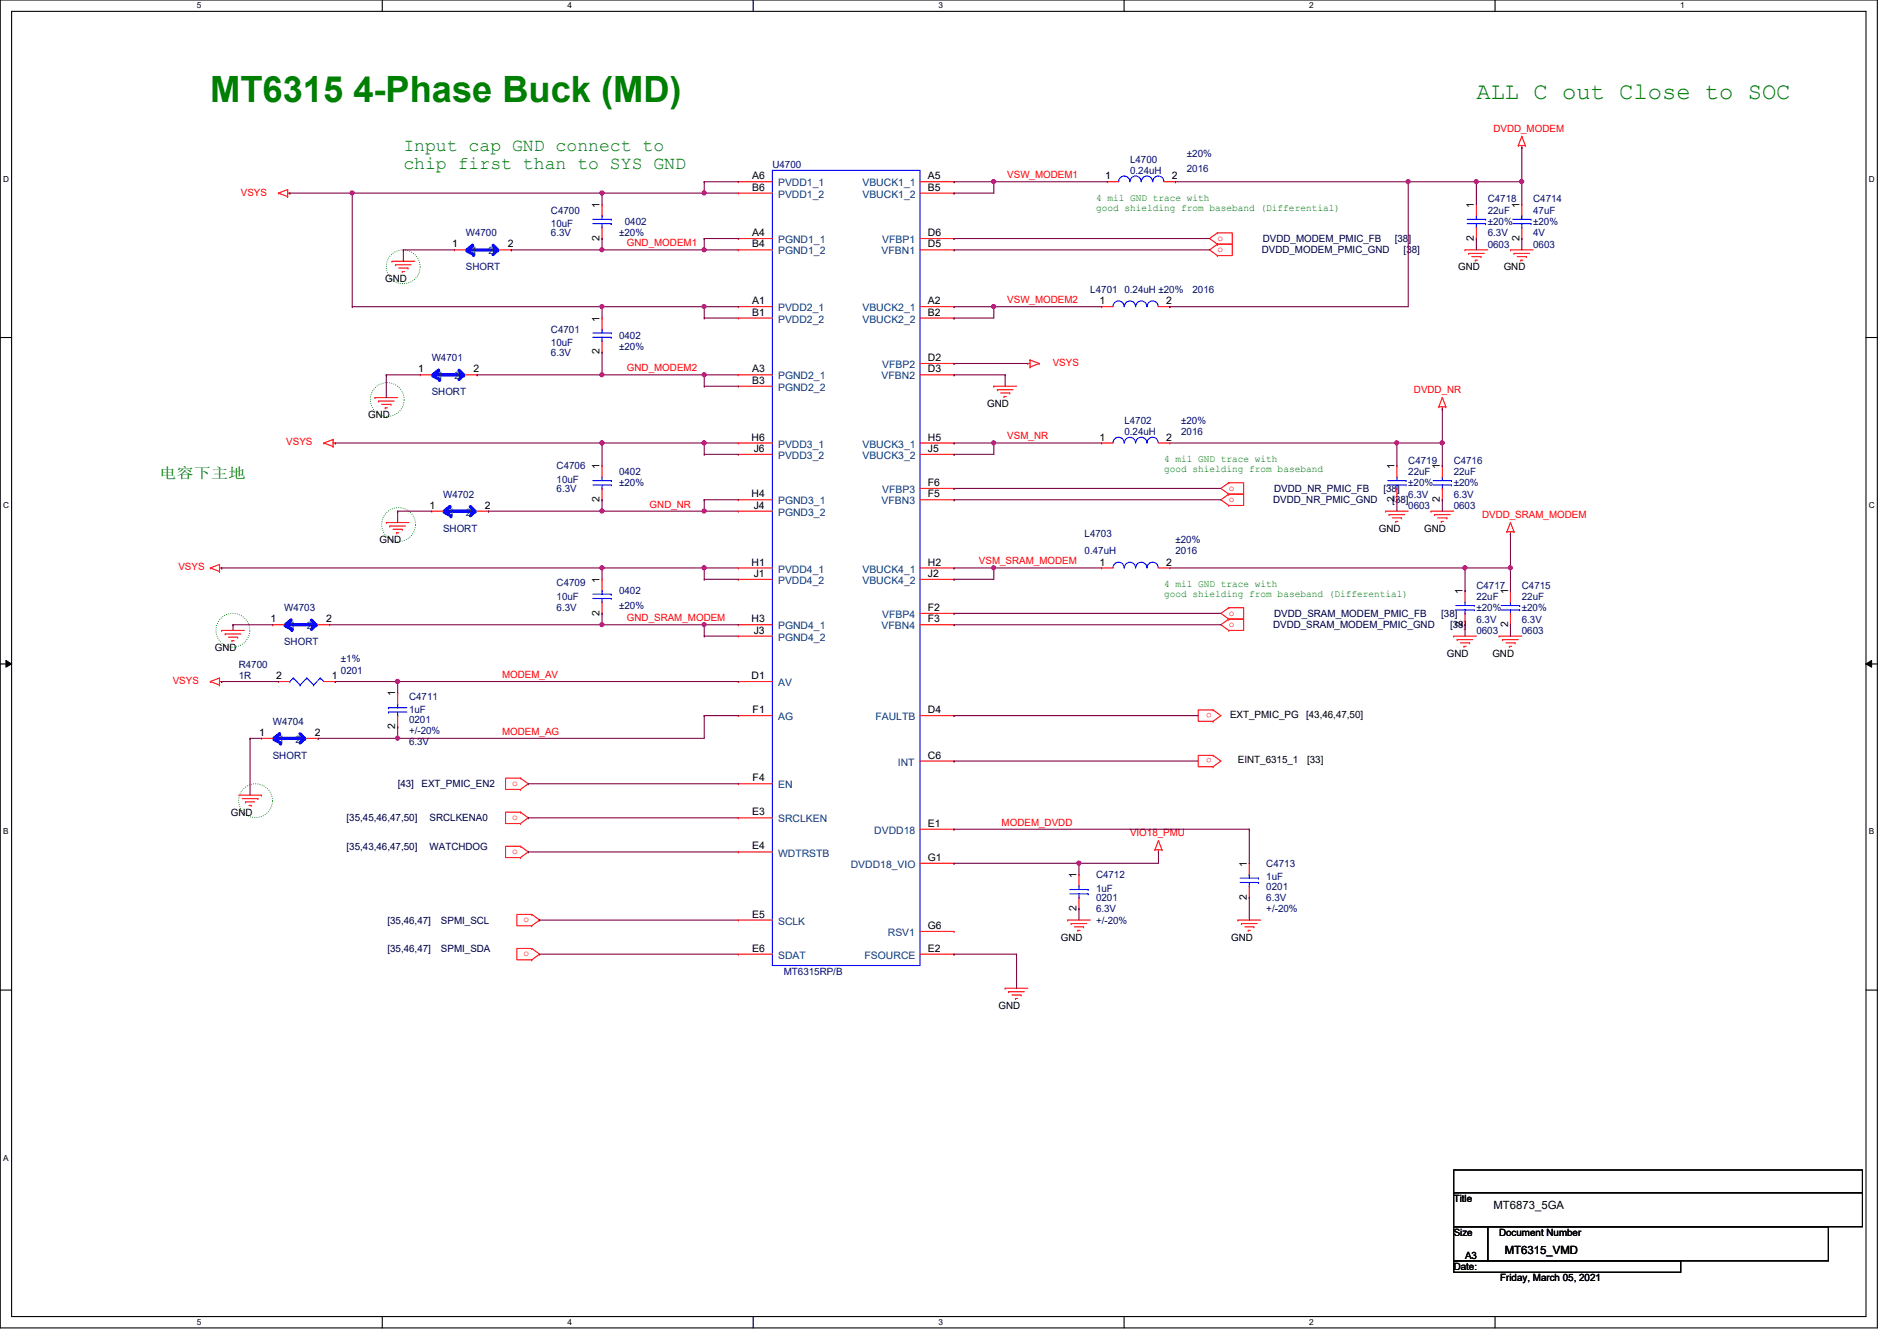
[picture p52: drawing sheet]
<svg xmlns="http://www.w3.org/2000/svg" width="297mm" height="210mm" viewBox="0 0 297 210" stroke-linecap="round" stroke-linejoin="round" font-family="sans-serif">
<defs><g id="words">
<text font-size="5.7" fill="#008000" x="32.9" y="16">MT6315 4-Phase Buck (MD)</text>
<text font-size="3.7" fill="#008000" x="231.2" y="15.5">ALL C out Close to SOC</text>
<g font-size="2.8" fill="#008000">
<text x="63.2" y="23.6">Input cap GND connect to</text>
<text x="63.2" y="26.4">chip first than to SYS GND</text>
</g>
<text font-size="2.3" fill="#008000" x="24.9" y="74.8">电电下下下</text>
<g font-size="1.8">
<text x="233.8" y="189.2">MT6873_5GA</text>
<text x="235.6" y="196.3">MT6315_VMD</text>
</g>
<g font-size="1.6" fill="#f00">
<text x="233.8" y="20.7">DVDD_MODEM</text>
<text x="157.7" y="27.9">VSW_MODEM1</text>
<text x="37.7" y="30.6">VSYS</text>
<text x="98.2" y="38.6">GND_MODEM1</text>
<text x="190.6" y="37.7">o</text>
<text x="190.6" y="39.5">o</text>
<text x="157.7" y="47.5">VSW_MODEM2</text>
<text x="98.2" y="58.1">GND_MODEM2</text>
<text x="164.8" y="57.3">VSYS</text>
<text x="221.4" y="61.6">DVDD_NR</text>
<text x="44.8" y="69.7">VSYS</text>
<text x="157.7" y="68.8">VSM_NR</text>
<text x="192.4" y="76.8">o</text>
<text x="101.7" y="79.5">GND_NR</text>
<text x="192.4" y="78.6">o</text>
<text x="232.1" y="81.1">DVDD_SRAM_MODEM</text>
<text x="27.9" y="89.3">VSYS</text>
<text x="153.3" y="88.3">VSM_SRAM_MODEM</text>
<text x="98.2" y="97.2">GND_SRAM_MODEM</text>
<text x="192.4" y="96.4">o</text>
<text x="192.4" y="98.1">o</text>
<text x="27" y="107.1">VSYS</text>
<text x="78.6" y="106.1">MODEM_AV</text>
<text x="189.7" y="111.6" transform="rotate(180 189.7 111.6)">o</text>
<text x="78.6" y="115">MODEM_AG</text>
<text x="189.7" y="118.7" transform="rotate(180 189.7 118.7)">o</text>
<text x="80.2" y="123">o</text>
<text x="80.2" y="128.4">o</text>
<text x="156.8" y="129.2">MODEM_DVDD</text>
<text x="177" y="130.9">VIO18_PMU</text>
<text x="80.2" y="133.7">o</text>
<text x="82" y="144.4">o</text>
<text x="82" y="149.7">o</text>
</g>
<g font-size="1.6">
<text x="117.8" y="29.8">B6</text>
<text x="117.8" y="28.1">A6</text>
<text x="145.3" y="28.1">A5</text>
<text x="145.3" y="29.8">B5</text>
<text x="173.1" y="28.1">1</text>
<text x="183.5" y="28.1">2</text>
<text x="93.9" y="32.6" transform="rotate(-90 93.9 32.6)">1</text>
<text x="230.8" y="32.6" transform="rotate(-90 230.8 32.6)">1</text>
<text x="237.9" y="32.6" transform="rotate(-90 237.9 32.6)">1</text>
<text x="70.8" y="38.7">1</text>
<text x="79.5" y="38.7">2</text>
<text x="93.9" y="37.7" transform="rotate(-90 93.9 37.7)">2</text>
<text x="117.8" y="38.7">B4</text>
<text x="117.8" y="37">A4</text>
<text x="145.3" y="38.7">D5</text>
<text x="145.3" y="37">D6</text>
<text x="230.8" y="37.7" transform="rotate(-90 230.8 37.7)">2</text>
<text x="237.9" y="37.7" transform="rotate(-90 237.9 37.7)">2</text>
<text x="60.3" y="44.1">GND</text>
<text x="117.8" y="47.6">A1</text>
<text x="145.3" y="47.6">A2</text>
<text x="172.2" y="47.6">1</text>
<text x="182.6" y="47.6">2</text>
<text x="228.3" y="42.3">GND</text>
<text x="235.5" y="42.3">GND</text>
<text x="93.9" y="50.3" transform="rotate(-90 93.9 50.3)">1</text>
<text x="117.8" y="49.4">B1</text>
<text x="145.3" y="49.4">B2</text>
<text x="65.5" y="58.3">1</text>
<text x="74.2" y="58.3">2</text>
<text x="93.9" y="55.5" transform="rotate(-90 93.9 55.5)">2</text>
<text x="117.8" y="58.3">A3</text>
<text x="145.3" y="58.3">D3</text>
<text x="145.3" y="56.5">D2</text>
<text x="57.7" y="65.4">GND</text>
<text x="117.8" y="60.1">B3</text>
<text x="154.6" y="63.7">GND</text>
<text x="117.7" y="69">H6</text>
<text x="118" y="70.7">J6</text>
<text x="145.3" y="69">H5</text>
<text x="145.3" y="70.7">J5</text>
<text x="172.2" y="69">1</text>
<text x="182.6" y="69">2</text>
<text x="93.9" y="73.4" transform="rotate(-90 93.9 73.4)">1</text>
<text x="117.7" y="77.9">H4</text>
<text x="145.3" y="77.9">F5</text>
<text x="145.3" y="76.1">F6</text>
<text x="218.4" y="73.4" transform="rotate(-90 218.4 73.4)">1</text>
<text x="225.5" y="73.4" transform="rotate(-90 225.5 73.4)">1</text>
<text x="67.3" y="79.6">1</text>
<text x="75.9" y="79.6">2</text>
<text x="93.9" y="78.6" transform="rotate(-90 93.9 78.6)">2</text>
<text x="118" y="79.6">J4</text>
<text x="215.9" y="83.2">GND</text>
<text x="218.4" y="78.6" transform="rotate(-90 218.4 78.6)">2</text>
<text x="223" y="83.2">GND</text>
<text x="225.5" y="78.6" transform="rotate(-90 225.5 78.6)">2</text>
<text x="59.4" y="85">GND</text>
<text x="117.7" y="88.5">H1</text>
<text x="145.3" y="88.5">H2</text>
<text x="172.2" y="88.5">1</text>
<text x="182.6" y="88.5">2</text>
<text x="93.9" y="91.2" transform="rotate(-90 93.9 91.2)">1</text>
<text x="118" y="90.3">J1</text>
<text x="145.3" y="90.3">J2</text>
<text x="145.3" y="95.6">F2</text>
<text x="229" y="93" transform="rotate(-90 229 93)">1</text>
<text x="236.1" y="93" transform="rotate(-90 236.1 93)">1</text>
<text x="33.7" y="101.9">GND</text>
<text x="42.4" y="97.4">1</text>
<text x="51.1" y="97.4">2</text>
<text x="93.9" y="96.4" transform="rotate(-90 93.9 96.4)">2</text>
<text x="117.7" y="97.4">H3</text>
<text x="118" y="99.2">J3</text>
<text x="145.3" y="97.4">F3</text>
<text x="229" y="98.1" transform="rotate(-90 229 98.1)">2</text>
<text x="236.1" y="98.1" transform="rotate(-90 236.1 98.1)">2</text>
<text x="43.3" y="106.3">2</text>
<text x="51.9" y="106.3">1</text>
<text x="117.7" y="106.3">D1</text>
<text x="226.6" y="102.8">GND</text>
<text x="233.7" y="102.8">GND</text>
<text x="61.9" y="109" transform="rotate(-90 61.9 109)">1</text>
<text x="117.9" y="111.6">F1</text>
<text x="145.3" y="111.6">D4</text>
<text x="192.6" y="112.4">EXT_PMIC_PG</text>
<text x="204.5" y="112.4">[43,46,47,50]</text>
<text x="40.6" y="115.2">1</text>
<text x="49.3" y="115.2">2</text>
<text x="61.9" y="114.1" transform="rotate(-90 61.9 114.1)">2</text>
<text x="145.3" y="118.7">C6</text>
<text x="193.8" y="119.5">EINT_6315_1</text>
<text x="204.7" y="119.5">[33]</text>
<text x="117.9" y="122.3">F4</text>
<text x="36.1" y="127.7">GND</text>
<text x="117.8" y="127.6">E3</text>
<text x="145.3" y="129.4">E1</text>
<text x="117.8" y="133">E4</text>
<text x="145.3" y="134.7">G1</text>
<text x="168.6" y="137.5" transform="rotate(-90 168.6 137.5)">1</text>
<text x="195.2" y="135.7" transform="rotate(-90 195.2 135.7)">1</text>
<text x="117.8" y="143.6">E5</text>
<text x="168.6" y="142.6" transform="rotate(-90 168.6 142.6)">2</text>
<text x="195.2" y="140.8" transform="rotate(-90 195.2 140.8)">2</text>
<text x="117.8" y="149">E6</text>
<text x="145.3" y="145.4">G6</text>
<text x="145.3" y="149">E2</text>
<text x="166.1" y="147.2">GND</text>
<text x="192.8" y="147.2">GND</text>
<text x="156.3" y="157.9">GND</text>
<text x="227.6" y="188.1">Title</text>
<text x="227.6" y="193.5">Size</text>
<text x="229.4" y="197">A3</text>
<text x="234.7" y="193.5">Document Number</text>
<text x="227.6" y="198.8">Date:</text>
<text x="234.9" y="200.6">Friday, March 05, 2021</text>
</g>
<g font-size="1.6" fill="#000080">
<text x="120.9" y="26.3">U4700</text>
<text x="177" y="25.4">L4700</text>
<text x="177" y="27.2">0.24uH</text>
<text x="185.8" y="24.6">±20%</text>
<text x="185.8" y="26.9">2016</text>
<text x="86.3" y="33.4">C4700</text>
<text x="86.3" y="35.6">10uF</text>
<text x="97.8" y="35.2">0402</text>
<text x="233" y="31.7">C4718</text>
<text x="233" y="33.4">22uF</text>
<text x="233" y="35.2">±20%</text>
<text x="240.1" y="31.7">C4714</text>
<text x="240.1" y="33.4">47uF</text>
<text x="240.1" y="35.2">±20%</text>
<text x="72.9" y="37">W4700</text>
<text x="86.3" y="37">6.3V</text>
<text x="96.9" y="37">±20%</text>
<text x="233" y="38.8">0603</text>
<text x="233" y="37">6.3V</text>
<text x="240.1" y="38.8">0603</text>
<text x="240.1" y="37">4V</text>
<text x="72.9" y="42.3">SHORT</text>
<text x="170.7" y="45.9">L4701 0.24uH ±20%</text>
<text x="186.7" y="45.9">2016</text>
<text x="86.3" y="52.1">C4701</text>
<text x="96.9" y="53">0402</text>
<text x="67.6" y="56.6">W4701</text>
<text x="86.3" y="54.2">10uF</text>
<text x="86.3" y="55.7">6.3V</text>
<text x="96.9" y="54.8">±20%</text>
<text x="67.6" y="61.9">SHORT</text>
<text x="176.1" y="66.3">L4702</text>
<text x="176.1" y="68.1">0.24uH</text>
<text x="185" y="66.3">±20%</text>
<text x="185" y="68.1">2016</text>
<text x="69.4" y="77.9">W4702</text>
<text x="87.2" y="73.4">C4706</text>
<text x="87.2" y="75.6">10uF</text>
<text x="87.2" y="77">6.3V</text>
<text x="96.9" y="74.3">0402</text>
<text x="96.9" y="76.1">±20%</text>
<text x="220.5" y="72.6">C4719</text>
<text x="220.5" y="74.3">22uF</text>
<text x="220.5" y="77.9">6.3V</text>
<text x="220.5" y="76.1">±20%</text>
<text x="227.6" y="72.6">C4716</text>
<text x="227.6" y="74.3">22uF</text>
<text x="227.6" y="77.9">6.3V</text>
<text x="227.6" y="76.1">±20%</text>
<text x="69.4" y="83.2">SHORT</text>
<text x="220.5" y="79.7">0603</text>
<text x="227.6" y="79.7">0603</text>
<text x="169.8" y="84.1">L4703</text>
<text x="169.8" y="86.8">0.47uH</text>
<text x="184.1" y="85">±20%</text>
<text x="184.1" y="86.8">2016</text>
<text x="44.5" y="95.7">W4703</text>
<text x="87.2" y="91.8">C4709</text>
<text x="87.2" y="93.9">10uF</text>
<text x="87.2" y="95.7">6.3V</text>
<text x="96.9" y="93">0402</text>
<text x="96.9" y="95.3">±20%</text>
<text x="231.2" y="92.1">C4717</text>
<text x="231.2" y="93.9">22uF</text>
<text x="231.2" y="95.7">±20%</text>
<text x="238.3" y="92.1">C4715</text>
<text x="238.3" y="93.9">22uF</text>
<text x="238.3" y="95.7">±20%</text>
<text x="44.5" y="101">SHORT</text>
<text x="231.2" y="99.2">0603</text>
<text x="231.2" y="97.5">6.3V</text>
<text x="238.3" y="99.2">0603</text>
<text x="238.3" y="97.5">6.3V</text>
<text x="37.4" y="104.6">R4700</text>
<text x="37.4" y="106.3">1R</text>
<text x="53.4" y="103.7">±1%</text>
<text x="53.4" y="105.5">0201</text>
<text x="42.7" y="113.5">W4704</text>
<text x="64" y="109.6">C4711</text>
<text x="64" y="111.7">1uF</text>
<text x="64" y="113.1">0201</text>
<text x="42.7" y="118.8">SHORT</text>
<text x="64" y="116.7">6.3V</text>
<text x="64" y="114.9">+/-20%</text>
<text x="171.6" y="137.5">C4712</text>
<text x="198.3" y="135.7">C4713</text>
<text x="198.3" y="137.8">1uF</text>
<text x="171.6" y="139.6">1uF</text>
<text x="171.6" y="141">0201</text>
<text x="171.6" y="142.8">6.3V</text>
<text x="198.3" y="139.2">0201</text>
<text x="198.3" y="141">6.3V</text>
<text x="198.3" y="142.8">+/-20%</text>
<text x="171.6" y="144.6">+/-20%</text>
<text x="122.7" y="152.6">MT6315RP/B</text>
</g>
<g font-size="1.6" fill="#004080">
<text x="121.8" y="29.2">PVDD1_1</text>
<text x="135" y="29.2">VBUCK1_1</text>
<text x="121.8" y="30.9">PVDD1_2</text>
<text x="135" y="30.9">VBUCK1_2</text>
<text x="73.8" y="39.8">1</text>
<text x="76.5" y="39.8">2</text>
<text x="121.8" y="39.8">PGND1_2</text>
<text x="121.8" y="38.1">PGND1_1</text>
<text x="138" y="39.8">VFBN1</text>
<text x="138.1" y="38.1">VFBP1</text>
<text x="121.8" y="48.7">PVDD2_1</text>
<text x="121.8" y="50.5">PVDD2_2</text>
<text x="135" y="48.7">VBUCK2_1</text>
<text x="135" y="50.5">VBUCK2_2</text>
<text x="68.5" y="59.4">1</text>
<text x="71.2" y="59.4">2</text>
<text x="121.8" y="59.4">PGND2_1</text>
<text x="138" y="59.4">VFBN2</text>
<text x="138.1" y="57.6">VFBP2</text>
<text x="121.8" y="61.2">PGND2_2</text>
<text x="121.8" y="70.1">PVDD3_1</text>
<text x="121.8" y="71.8">PVDD3_2</text>
<text x="135" y="70.1">VBUCK3_1</text>
<text x="135" y="71.8">VBUCK3_2</text>
<text x="138.1" y="77.2">VFBP3</text>
<text x="70.3" y="80.7">1</text>
<text x="72.9" y="80.7">2</text>
<text x="121.8" y="80.7">PGND3_2</text>
<text x="121.8" y="79">PGND3_1</text>
<text x="138" y="79">VFBN3</text>
<text x="121.8" y="89.6">PVDD4_1</text>
<text x="135" y="89.6">VBUCK4_1</text>
<text x="121.8" y="91.4">PVDD4_2</text>
<text x="135" y="91.4">VBUCK4_2</text>
<text x="45.4" y="98.5">1</text>
<text x="48" y="98.5">2</text>
<text x="121.8" y="98.5">PGND4_1</text>
<text x="121.8" y="100.3">PGND4_2</text>
<text x="138" y="98.5">VFBN4</text>
<text x="138.1" y="96.7">VFBP4</text>
<text x="121.8" y="107.4">AV</text>
<text x="121.8" y="112.7">AG</text>
<text x="137.1" y="112.7">FAULTB</text>
<text x="43.6" y="116.3">1</text>
<text x="46.3" y="116.3">2</text>
<text x="140.6" y="119.8">INT</text>
<text x="121.8" y="123.4">EN</text>
<text x="121.8" y="128.7">SRCLKEN</text>
<text x="136.9" y="130.5">DVDD18</text>
<text x="121.8" y="134.1">WDTRSTB</text>
<text x="133.2" y="135.8">DVDD18_VIO</text>
<text x="121.8" y="144.7">SCLK</text>
<text x="139" y="146.5">RSV1</text>
<text x="121.8" y="150.1">SDAT</text>
<text x="135.4" y="150.1">FSOURCE</text>
</g>
<g font-size="1.6" fill="#008000">
<text x="171.6" y="31.5">4 mil GND trace with</text>
<text x="171.6" y="33">good shielding from baseband (Differential)</text>
<text x="182.3" y="72.3">4 mil GND trace with</text>
<text x="182.3" y="73.9">good shielding from baseband</text>
<text x="182.3" y="91.9">4 mil GND trace with</text>
<text x="182.3" y="93.5">good shielding from baseband (Differential)</text>
</g>
<g font-size="1.6" fill="#000040">
<text x="197.6" y="39.7">DVDD_MODEM_PMIC_GND</text>
<text x="197.7" y="37.9">DVDD_MODEM_PMIC_FB</text>
<text x="218.4" y="37.9">[38]</text>
<text x="219.8" y="39.7">[38]</text>
<text x="199.5" y="77">DVDD_NR_PMIC_FB</text>
<text x="216.6" y="77">[38]</text>
<text x="199.3" y="78.8">DVDD_NR_PMIC_GND</text>
<text x="218" y="78.8">[38]</text>
<text x="199.3" y="98.3">DVDD_SRAM_MODEM_PMIC_GND</text>
<text x="199.5" y="96.6">DVDD_SRAM_MODEM_PMIC_FB</text>
<text x="225.7" y="96.6">[38]</text>
<text x="227.1" y="98.3">[38]</text>
<text x="62.3" y="123.2">[43]</text>
<text x="66" y="123.2">EXT_PMIC_EN2</text>
<text x="54.3" y="128.6">[35,45,46,47,50]</text>
<text x="67.3" y="128.6">SRCLKENA0</text>
<text x="54.3" y="133">[35,43,46,47,50]</text>
<text x="67.3" y="133">WATCHDOG</text>
<text x="60.7" y="144.6">[35,46,47]</text>
<text x="60.7" y="149">[35,46,47]</text>
<text x="69" y="144.6">SPMI_SCL</text>
<text x="69" y="149">SPMI_SDA</text>
</g>
<g font-size="1.3">
<text x="30.8" y="1.3">5</text>
<text x="88.9" y="1.3">4</text>
<text x="146.9" y="1.3">3</text>
<text x="205" y="1.3">2</text>
<text x="263.1" y="1.3">1</text>
<text x=".5" y="28.4">D</text>
<text x="292.6" y="28.4">D</text>
<text x=".5" y="79.5">C</text>
<text x="292.6" y="79.5">C</text>
<text x=".5" y="130.6">B</text>
<text x="292.6" y="130.6">B</text>
<text x=".5" y="181.7">A</text>
<text x="30.8" y="207.4">5</text>
<text x="88.9" y="207.4">4</text>
<text x="146.9" y="207.4">3</text>
<text x="205" y="207.4">2</text>
</g>
</g></defs>
<path d="M0 0h294v207.9h-294zM1.8 1.8h290.4v204.3h-290.4z" fill="none" stroke="#000" stroke-width=".17"/>
<g fill="#fff">
<path d="M30.8 .2h.7v1.4h-.7z"/>
<path d="M30.8 206.2h.7v1.4h-.7z"/>
</g>
<path d="M59.9 0v1.8M59.9 206.1v1.8" fill="none" stroke="#000" stroke-width=".17"/>
<g fill="#fff">
<path d="M88.9 .2h.6v1.4h-.6z"/>
<path d="M88.9 206.2h.6v1.4h-.6z"/>
</g>
<path d="M117.9 0v1.8M117.9 206.1v1.8" fill="none" stroke="#000" stroke-width=".17"/>
<g fill="#fff">
<path d="M146.9 .2h.7v1.4h-.7z"/>
<path d="M146.9 206.2h.7v1.4h-.7z"/>
</g>
<path d="M176 0v1.8M176 206.1v1.8" fill="none" stroke="#000" stroke-width=".17"/>
<g fill="#fff">
<path d="M205 .2h.7v1.4h-.7z"/>
<path d="M205 206.2h.7v1.4h-.7z"/>
</g>
<path d="M234.1 0v1.8M234.1 206.1v1.8" fill="none" stroke="#000" stroke-width=".17"/>
<g fill="#fff">
<path d="M263.1 .2h.7v1.4h-.7z"/>
<path d="M.5 27.3h.9v1.4h-.9z"/>
<path d="M292.6 27.3h.9v1.4h-.9z"/>
<path d="M.5 78.4h.9v1.4h-.9z"/>
<path d="M292.6 78.4h.9v1.4h-.9z"/>
</g>
<path d="M0 52.8h1.8M292.2 52.8h1.8" fill="none" stroke="#000" stroke-width=".17"/>
<g fill="#fff">
<path d="M.5 129.5h.8v1.4h-.8z"/>
<path d="M292.6 129.5h.9v1.4h-.9z"/>
</g>
<path d="M0 103.9h1.8M292.2 103.9h1.8" fill="none" stroke="#000" stroke-width=".17"/>
<path d="M.9 103.4l.9 .5-.9 .5zM292.2 103.9l.9-.5v1z" fill="#000"/>
<path d="M.9 103.4l.9 .5-.9 .5zM292.2 103.9l.9-.5v1z" fill="none" stroke="#000" stroke-width=".16"/>
<path d="M.5 180.5h.8v1.4h-.8z" fill="#fff"/>
<path d="M0 155h1.8M292.2 155h1.8M227.6 183.1h64v3.6h-64zM227.6 186.7h64v5.3h-64zM227.6 192h5.4v5.4h-5.4zM227.6 197.4h35.6v1.7h-35.6zM233 192h53.3v5.4h-53.3z" fill="none" stroke="#000" stroke-width=".17"/>
<g fill="none" stroke="#008000" stroke-width=".17" stroke-dasharray="0 .3">
<circle cx="63.1" cy="41.8" r="2.65"/>
<circle cx="60.6" cy="62.5" r="2.65"/>
<circle cx="36.5" cy="98.7" r="2.65"/>
<circle cx="62.4" cy="82.1" r="2.65"/>
<circle cx="40" cy="125.3" r="2.65"/>
</g>
<g fill="none" stroke="#f00" stroke-width=".17">
<path d="M43.6 30.2h.1M43.6 30.2l1.4 .6M45 30.8h.1M45 29.7h.1M45 29.7v1.1M45 30.2h.4M45 29.7l-1.4 .5M45.4 30.2h.1M94.3 32h.1M94.3 37.3h.1M94.3 32v1.8M94.3 35.6v1.7"/>
<path d="M190.6 36.4h.1M190.6 38.2h.1M190.6 36.4h2.4v1.8h-2.4M190.6 38.2h2.4v1.8h-2.4M190.6 36.4l-1.2 .9 1.2 .9M190.6 38.2l-1.2 .9 1.2 .9M229.4 39.1h.1M229.4 39.1h3.6M230 39.7h.1M230 39.7h2.4M236.5 39.1h.1M236.5 39.1h3.6"/>
<path d="M237.1 39.7h.1M237.1 39.7h2.4M237.7 22.8h.1M237.7 22.8h1.1M238.3 23.1h.1M238.3 21.3h.1M238.3 22.8v.3M238.3 21.3l.5 1.5M238.3 21.3l-.6 1.5M238.8 22.8h.1M61.4 40.9h.1M61.4 40.9h3.5"/>
<path d="M61.9 41.4h.1M61.9 41.4h2.5M62.4 42h1.5M63 42.5h.1M63 42.5h.3M63.9 42h.1M160.9 56.9h.1M160.9 56.9h.4M161.3 57.4h.1M161.3 56.3h.1M161.3 56.3v1.1M161.3 56.3l1.4 .6"/>
<path d="M162.7 56.9h.1M162.7 56.9l-1.4 .5M172.5 48h.1M172.5 48h1.8M181.4 48h1.8M183.2 48h.1M190.6 40h.1M230.5 40.2h1.4M231 40.7h.1M231 40.7h.3M231.9 40.2h.1M237.6 40.2h1.4"/>
<path d="M238.1 40.7h.1M238.1 40.7h.4M239 40.2h.1M50.7 69.3h.1M50.7 69.3l1.5 .6M52.2 69.9h.1M52.2 68.8h.1M52.2 68.8v1.1M52.2 69.3h.3M52.2 68.8l-1.5 .5M52.5 69.3h.1M58.7 62.2h.1"/>
<path d="M58.7 62.2h3.6M59.3 62.8h.1M59.3 62.8h2.4M59.8 63.3h1.4M60.3 63.8h.1M60.3 63.8h.4M61.2 63.3h.1M94.3 72.9h.1M94.3 78.2h.1M94.3 72.9v1.8M94.3 76.5v1.7M155.6 60.5h.1"/>
<path d="M155.6 60.5h3.6M156.2 61h.1M156.2 61h2.4M156.7 61.5h1.4M157.2 62.1h.1M157.2 62.1h.4M158.1 61.5h.1M172.5 69.3h.1M172.5 69.3h1.8M181.4 69.3h1.8M183.2 69.3h.1M192.4 75.6h.1"/>
<path d="M192.4 77.3h.1M192.4 75.6h2.3v1.7h-2.3M192.4 79.1h.1M192.4 77.3h2.3v1.8h-2.3M192.4 75.6l-1.2 .9 1.2 .8M192.4 77.3l-1.2 .9 1.2 .9M218.7 72.9h.1M218.7 78.2h.1M218.7 72.9v1.8M218.7 76.5v1.7M225.3 63.7h.1M225.3 63.7h1.1"/>
<path d="M225.8 64h.1M225.8 62.2h.1M225.8 72.9h.1M225.8 78.2h.1M225.8 63.7v.3M225.8 72.9v1.8M225.8 76.5v1.7M225.8 62.2l.6 1.5M225.8 62.2l-.5 1.5M226.4 63.7h.1M32.9 88.9h.1M32.9 88.9l1.5 .6"/>
<path d="M34.4 89.5h.1M34.4 88.3h.1M34.4 88.3v1.2M34.4 88.9h.3M34.4 88.3l-1.5 .6M34.7 88.9h.1M34.7 98.7h.1M34.7 98.7h3.6M35.3 99.2h.1M35.3 99.2h2.4M35.8 99.7h1.4M37.2 99.7h.1"/>
<path d="M60.5 81.8h.1M60.5 81.8h3.5M61 82.3h.1M61 82.3h2.5M61.5 82.8h1.5M62.1 83.4h.1M62.1 83.4h.3M63 82.8h.1M94.3 90.7h.1M94.3 96h.1M94.3 90.7v1.8M94.3 94.2v1.8"/>
<path d="M192.4 95.1h.1M192.4 96.9h.1M192.4 95.1h2.3v1.8h-2.3M192.4 98.7h.1M192.4 96.9h2.3v1.8h-2.3M192.4 95.1l-1.2 .9 1.2 .9M192.4 96.9l-1.2 .9 1.2 .9M217 80h.1M217 80h3.5M217.5 80.6h.1M217.5 80.6h2.5M218 81.1h1.5"/>
<path d="M218.6 81.6h.1M218.6 81.6h.3M219.5 81.1h.1M224.1 80h.1M224.1 80h3.5M224.6 80.6h.1M224.6 80.6h2.5M225.1 81.1h1.5M225.7 81.6h.1M225.7 81.6h.3M226.6 81.1h.1M227.6 99.6h.1"/>
<path d="M227.6 99.6h3.6M229.4 92.5h.1M229.4 97.8h.1M229.4 92.5v1.7M229.4 96v1.8M234.7 99.6h.1M234.7 99.6h3.6M236 83.2h.1M236 83.2h1.1M236.5 83.6h.1M236.5 81.8h.1M236.5 83.2v.4"/>
<path d="M236.5 81.8l.6 1.4M236.5 81.8l-.5 1.4M237.1 83.2h.1M32.9 106.7h.1M32.9 106.7l1.5 .5M34.4 107.2h.1M34.4 106.1h.1M34.4 106.1v1.1M34.4 106.7h.3M34.4 106.1l-1.5 .6M34.7 106.7h.1M36.3 100.3h.1"/>
<path d="M36.3 100.3h.4M43.6 106.7h.1M43.6 106.7h1.8M50.7 106.7h1.8M52.5 106.7h.1M62.3 108.5h.1M62.3 113.8h.1M62.3 108.5v1.7M62.3 112v1.8M189.9 112.9h.1M189.9 111.1h.1M189.9 111.1h-2.3v1.8h2.3"/>
<path d="M189.9 118.2h.1M189.9 118.2h-2.3v1.8h2.3M189.9 111.1l1.3 .9-1.3 .9M189.9 118.2l1.3 .9-1.3 .9M228.2 100.1h.1M228.2 100.1h2.4M228.7 100.6h1.4M229.2 101.2h.1M229.2 101.2h.4M230.1 100.6h.1M235.3 100.1h.1M235.3 100.1h2.4"/>
<path d="M235.8 100.6h1.4M236.3 101.2h.1M236.3 101.2h.4M237.2 100.6h.1M37.4 124.5h3.5M37.9 125h2.5M38.4 125.5h.1M38.4 125.5h1.5M39 126.1h.3M39.3 126.1h.1M40.4 125h.1M40.9 124.5h.1"/>
<path d="M81.5 121.8h.1M81.5 123.6h.1M81.5 121.8h-2.3v1.8h2.3M81.5 127.1h.1M81.5 128.9h.1M81.5 127.1h-2.3v1.8h2.3M81.5 132.5h.1M81.5 134.2h.1M81.5 132.5h-2.3v1.7h2.3M81.5 121.8l1.2 .9-1.2 .9M81.5 127.1l1.2 .9-1.2 .9M81.5 132.5l1.2 .8-1.2 .9"/>
<path d="M168.9 136.9h.1M168.9 136.9v1.8M180.8 133h.1M180.8 133h1.1M181.4 133.3h.1M181.4 131.6h.1M181.4 133v.3M181.4 131.6l.5 1.4M181.4 131.6l-.6 1.4M181.9 133h.1M189.9 120h.1M195.6 135.1h.1"/>
<path d="M195.6 135.1v1.8M195.6 138.7v1.8M83.3 143.1h.1M83.3 144.9h.1M83.3 143.1h-2.4v1.8h2.4M83.3 148.5h.1M83.3 150.2h.1M83.3 148.5h-2.4v1.7h2.4M83.3 143.1l1.2 .9-1.2 .9M83.3 148.5l1.2 .9-1.2 .8M157.4 154.7h.1M157.4 154.7h3.5"/>
<path d="M157.9 155.2h.1M157.9 155.2h2.5M158.5 155.7h1.4M159 156.3h.1M159 156.3h.3M159.9 155.7h.1M167.2 144h.1M167.2 144h3.5M167.7 144.6h.1M167.7 144.6h2.5M168.2 145.1h1.5M168.8 145.6h.1"/>
<path d="M168.8 145.6h.3M168.9 142.2h.1M168.9 140.5v1.7M169.7 145.1h.1M193.8 144h.1M193.8 144h3.6M194.4 144.6h.1M194.4 144.6h2.4M194.9 145.1h1.4M195.4 145.6h.1M195.4 145.6h.4M195.6 140.5h.1"/>
<path d="M196.3 145.1h.1"/>
</g>
<g fill="none" stroke="#00f" stroke-width=".17">
<path d="M92.8 34.3h2.9M92.8 35h2.9M94.3 33.8h.1M94.3 35.6h.1M94.3 33.8v.5M94.3 35v.6M95.7 34.3h.1M95.7 35h.1M174.3 48a.87 .87 0 0 1 .9-.9 .87 .87 0 0 1 .8 .9M176.1 48a.87 .87 0 0 1 .8-.9 .87 .87 0 0 1 .9 .9M177.8 48a.87 .87 0 0 1 .9-.9 .87 .87 0 0 1 .9 .9M179.6 48a.87 .87 0 0 1 .9-.9 .87 .87 0 0 1 .9 .9"/>
<path d="M92.8 75.2h2.9M92.8 75.9h2.9M94.3 74.7h.1M94.3 76.5h.1M94.3 74.7v.5M94.3 75.9v.6M95.7 75.2h.1M95.7 75.9h.1M174.3 69.3a.87 .87 0 0 1 .9-.8 .87 .87 0 0 1 .8 .8M176.1 69.3a.87 .87 0 0 1 .8-.8 .87 .87 0 0 1 .9 .8M177.8 69.3a.87 .87 0 0 1 .9-.8 .87 .87 0 0 1 .9 .8M179.6 69.3a.87 .87 0 0 1 .9-.8 .87 .87 0 0 1 .9 .8"/>
<path d="M217.3 75.2h2.9M217.3 75.9h2.9M218.7 74.7h.1M218.7 76.5h.1M218.7 74.7v.5M218.7 75.9v.6M220.2 75.2h.1M220.2 75.9h.1M224.4 75.2h2.9M224.4 75.9h2.9M225.8 74.7h.1M225.8 76.5h.1"/>
<path d="M225.8 74.7v.5M225.8 75.9v.6M227.3 75.2h.1M227.3 75.9h.1M92.8 93h2.9M92.8 93.7h2.9M94.3 92.5h.1M94.3 94.2h.1M94.3 92.5v.5M94.3 93.7v.5M95.7 93h.1M95.7 93.7h.1"/>
<path d="M228 94.8h2.8M228 95.5h2.8M229.4 94.2h.1M229.4 96h.1M229.4 94.2v.6M229.4 95.5v.5M230.8 94.8h.1M230.8 95.5h.1M45.4 106.7h.1M45.9 106.1h.1M45.9 106.1l1.1 1.1M45.9 106.1l-.5 .6"/>
<path d="M47 107.2h.1M48 106.1h.1M48 106.1l1.1 1.1M48 106.1l-1 1.1M49.1 107.2h.1M50.2 106.1h.1M50.2 106.1l.5 .6M50.2 106.1l-1.1 1.1M60.8 110.8h.1M60.8 111.5h.1M60.8 110.8h2.9M60.8 111.5h2.9"/>
<path d="M62.3 110.2h.1M62.3 112h.1M62.3 110.2v.6M62.3 111.5v.5M167.5 139.2h2.9M167.5 139.9h2.9M168.9 138.7h.1M168.9 138.7v.5M168.9 139.9v.6M170.4 139.2h.1M170.4 139.9h.1M194.2 137.5h2.9"/>
<path d="M194.2 138.1h2.9M195.6 136.9h.1M195.6 138.7h.1M195.6 136.9v.6M195.6 138.1v.6M197.1 137.5h.1M197.1 138.1h.1M168.9 140.5h.1"/>
</g>
<path d="M73.7 79.3l.5 .5" fill="none" stroke="#00f" stroke-width=".51"/>
<circle cx="74.2" cy="79.8" r=".25" fill="#00f"/>
<path d="M74.4 80l-.7 .7" fill="none" stroke="#00f" stroke-width=".51"/>
<circle cx="74.4" cy="80" r=".25" fill="#00f"/>
<path d="M69.9 80h3.9" fill="none" stroke="#00f" stroke-width=".51"/>
<circle cx="73.8" cy="80" r=".25" fill="#00f"/>
<path d="M70.4 79.3l-.8 .7" fill="none" stroke="#00f" stroke-width=".51"/>
<circle cx="70.4" cy="79.3" r=".25" fill="#00f"/>
<path d="M69.6 80.2l1 .5" fill="none" stroke="#00f" stroke-width=".51"/>
<circle cx="70.6" cy="80.7" r=".25" fill="#00f"/>
<path d="M67.6 80h.1M67.6 80h1.8M74.7 80h1.8M76.5 80h.1M236.5 92.5h.1M236.5 97.8h.1M236.5 92.5v1.7M236.5 96v1.8" fill="none" stroke="#f00" stroke-width=".17"/>
<path d="M235.1 94.8h2.9M235.1 95.5h2.9M236.5 94.2h.1M236.5 96h.1M236.5 94.2v.6M236.5 95.5v.5M238 94.8h.1M238 95.5h.1" fill="none" stroke="#00f" stroke-width=".17"/>
<path d="M47 114.9l.5 .5" fill="none" stroke="#00f" stroke-width=".51"/>
<circle cx="47.5" cy="115.4" r=".25" fill="#00f"/>
<path d="M47.7 115.6l-.7 .7" fill="none" stroke="#00f" stroke-width=".51"/>
<circle cx="47.7" cy="115.6" r=".25" fill="#00f"/>
<path d="M43.3 115.6h3.9" fill="none" stroke="#00f" stroke-width=".51"/>
<circle cx="47.2" cy="115.6" r=".25" fill="#00f"/>
<path d="M43.8 114.9l-.9 .7" fill="none" stroke="#00f" stroke-width=".51"/>
<circle cx="43.8" cy="114.9" r=".25" fill="#00f"/>
<path d="M42.9 115.7l1 .6" fill="none" stroke="#00f" stroke-width=".51"/>
<circle cx="43.9" cy="116.3" r=".25" fill="#00f"/>
<g fill="none" stroke="#f00" stroke-width=".17">
<path d="M115.6 30.2h.1M115.6 39.1h.1M115.6 37.3h.1M115.6 28.4h.1M115.6 30.2h5.3M115.6 39.1h5.3M115.6 37.3h5.3M115.6 28.4h5.3M144.1 30.2h5.3M144.1 39.1h5.3M144.1 37.3h5.3M144.1 28.4h5.3"/>
<path d="M149.4 39.1h.1M149.4 37.3h.1M149.4 28.4h.1M149.4 30.2h.1M115.6 48h.1M115.6 58.7h.1M115.6 49.8h.1M115.6 48h5.3M115.6 58.7h5.3M115.6 49.8h5.3M144.1 48h5.3M144.1 58.7h5.3"/>
<path d="M144.1 56.9h5.3M144.1 49.8h5.3M149.4 56.9h.1M149.4 48h.1M149.4 49.8h.1M149.4 58.7h.1M115.6 69.3h.1M115.6 60.5h.1M115.6 78.2h.1M115.6 71.1h.1M115.6 69.3h5.3M115.6 60.5h5.3"/>
<path d="M115.6 78.2h5.3M115.6 71.1h5.3M144.1 69.3h5.3M144.1 78.2h5.3M144.1 71.1h5.3M144.1 76.5h5.3M149.4 69.3h.1M149.4 71.1h.1M149.4 76.5h.1M149.4 78.2h.1M115.6 80h.1M115.6 88.9h.1"/>
<path d="M115.6 90.7h.1M115.6 97.8h.1M115.6 99.6h.1M115.6 80h5.3M115.6 88.9h5.3M115.6 90.7h5.3M115.6 97.8h5.3M115.6 99.6h5.3M144.1 88.9h5.3M144.1 90.7h5.3M144.1 97.8h5.3M144.1 96h5.3"/>
<path d="M149.4 88.9h.1M149.4 90.7h.1M149.4 96h.1M149.4 97.8h.1M40.9 115.6h.1M40.9 115.6h1.8M48 115.6h1.8M49.8 115.6h.1M115.6 112h.1M115.6 106.7h.1M115.6 112h5.3M115.6 106.7h5.3"/>
<path d="M144.1 112h5.3M144.1 119.1h5.3M149.4 112h.1M149.4 119.1h.1M115.6 122.7h.1M115.6 128h.1M115.6 133.3h.1M115.6 122.7h5.3M115.6 128h5.3M115.6 133.3h5.3M144.1 129.8h5.3M144.1 135.1h5.3"/>
<path d="M149.4 129.8h.1M149.4 135.1h.1M115.6 149.4h.1M115.6 144h.1M115.6 149.4h5.3M115.6 144h5.3M144.1 149.4h5.3M144.1 145.8h5.3M149.4 145.8h.1M149.4 149.4h.1"/>
</g>
<path d="M120.9 26.7h23.2v124.4h-23.2z" fill="none" stroke="#00f" stroke-width=".17"/>
<path d="M48.8 97.1l.5 .5" fill="none" stroke="#00f" stroke-width=".51"/>
<circle cx="49.3" cy="97.6" r=".25" fill="#00f"/>
<path d="M49.5 97.8l-.7 .7" fill="none" stroke="#00f" stroke-width=".51"/>
<circle cx="49.5" cy="97.8" r=".25" fill="#00f"/>
<path d="M45 97.8h3.9" fill="none" stroke="#00f" stroke-width=".51"/>
<circle cx="48.9" cy="97.8" r=".25" fill="#00f"/>
<path d="M45.5 97.1l-.8 .7" fill="none" stroke="#00f" stroke-width=".51"/>
<circle cx="45.5" cy="97.1" r=".25" fill="#00f"/>
<path d="M44.7 98l1 .5" fill="none" stroke="#00f" stroke-width=".51"/>
<circle cx="45.7" cy="98.5" r=".25" fill="#00f"/>
<g fill="none" stroke="#f00" stroke-width=".17">
<path d="M173.4 28.4h.1M173.4 28.4h1.8M182.3 28.4h1.8M184.1 28.4h.1M231.2 32h.1M231.2 37.3h.1M231.2 32v1.8M231.2 35.6v1.7M94.3 49.8h.1M94.3 55.1h.1M94.3 49.8v1.8M94.3 53.3v1.8"/>
<path d="M42.7 97.8h.1M42.7 97.8h1.8M49.8 97.8h1.8M51.6 97.8h.1M172.5 88.9h.1M172.5 88.9h1.8M181.4 88.9h1.8M183.2 88.9h.1"/>
</g>
<g fill="none" stroke="#00f" stroke-width=".17">
<path d="M175.2 28.4a.87 .87 0 0 1 .8-.8 .87 .87 0 0 1 .9 .8M176.9 28.4a.87 .87 0 0 1 .9-.8 .87 .87 0 0 1 .9 .8M178.7 28.4a.87 .87 0 0 1 .9-.8 .87 .87 0 0 1 .9 .8M180.5 28.4a.87 .87 0 0 1 .9-.8 .87 .87 0 0 1 .8 .8M229.7 34.3h2.9M229.7 35h2.9M231.2 33.8h.1M231.2 35.6h.1M231.2 33.8v.5M231.2 35v.6M232.6 34.3h.1M232.6 35h.1"/>
<path d="M92.8 52.1h2.9M92.8 52.8h2.9M94.3 51.6h.1M94.3 53.3h.1M94.3 51.6v.5M94.3 52.8v.5M95.7 52.1h.1M95.7 52.8h.1M174.3 88.9a.87 .87 0 0 1 .9-.9 .87 .87 0 0 1 .8 .9M176.1 88.9a.87 .87 0 0 1 .8-.9 .87 .87 0 0 1 .9 .9M177.8 88.9a.87 .87 0 0 1 .9-.9 .87 .87 0 0 1 .9 .9M179.6 88.9a.87 .87 0 0 1 .9-.9 .87 .87 0 0 1 .9 .9"/>
</g>
<path d="M77.2 38.4l.5 .5" fill="none" stroke="#00f" stroke-width=".51"/>
<circle cx="77.7" cy="38.9" r=".25" fill="#00f"/>
<path d="M77.9 39.1l-.7 .7" fill="none" stroke="#00f" stroke-width=".51"/>
<circle cx="77.9" cy="39.1" r=".25" fill="#00f"/>
<path d="M73.5 39.1h3.9" fill="none" stroke="#00f" stroke-width=".51"/>
<circle cx="77.4" cy="39.1" r=".25" fill="#00f"/>
<path d="M74 38.4l-.9 .7" fill="none" stroke="#00f" stroke-width=".51"/>
<circle cx="74" cy="38.4" r=".25" fill="#00f"/>
<path d="M73.1 39.3l1.1 .5" fill="none" stroke="#00f" stroke-width=".51"/>
<circle cx="74.2" cy="39.8" r=".25" fill="#00f"/>
<path d="M71.2 39.1h.1M71.2 39.1h1.7M78.3 39.1h1.7M80 39.1h.1M238.3 32h.1M238.3 37.3h.1M238.3 32v1.8M238.3 35.6v1.7" fill="none" stroke="#f00" stroke-width=".17"/>
<path d="M236.9 34.3h2.8M236.9 35h2.8M238.3 33.8h.1M238.3 35.6h.1M238.3 33.8v.5M238.3 35v.6M239.7 34.3h.1M239.7 35h.1" fill="none" stroke="#00f" stroke-width=".17"/>
<path d="M71.9 58l.5 .5" fill="none" stroke="#00f" stroke-width=".51"/>
<circle cx="72.4" cy="58.5" r=".25" fill="#00f"/>
<path d="M72.6 58.7l-.7 .7" fill="none" stroke="#00f" stroke-width=".51"/>
<circle cx="72.6" cy="58.7" r=".25" fill="#00f"/>
<path d="M68.2 58.7h3.8" fill="none" stroke="#00f" stroke-width=".51"/>
<circle cx="72" cy="58.7" r=".25" fill="#00f"/>
<path d="M68.7 58l-.9 .7" fill="none" stroke="#00f" stroke-width=".51"/>
<circle cx="68.7" cy="58" r=".25" fill="#00f"/>
<path d="M67.8 58.8l1 .6" fill="none" stroke="#00f" stroke-width=".51"/>
<circle cx="68.8" cy="59.4" r=".25" fill="#00f"/>
<path d="M65.8 58.7h.1M65.8 58.7h1.8M72.9 58.7h1.8M74.7 58.7h.1" fill="none" stroke="#f00" stroke-width=".17"/>
<path d="M238.3 23.1h.1M238.3 23.1v5.3" fill="none" stroke="#800040" stroke-width=".17"/>
<circle cx="238.3" cy="28.4" r=".32" fill="#f0f"/>
<circle cx="238.3" cy="28.4" r=".32" fill="none" stroke="#f0f" stroke-width=".17"/>
<path d="M110.3 28.4h.1M110.3 28.4v1.8M110.3 28.4h5.3M149.4 28.4h.1M149.4 28.4h24M155.6 28.4h.1" fill="none" stroke="#800040" stroke-width=".17"/>
<circle cx="155.6" cy="28.4" r=".32" fill="#f0f"/>
<circle cx="155.6" cy="28.4" r=".32" fill="none" stroke="#f0f" stroke-width=".17"/>
<path d="M155.6 28.4h.1M155.6 28.4v1.8M184.1 28.4h.1M184.1 28.4h47.1M231.2 28.4h.1" fill="none" stroke="#800040" stroke-width=".17"/>
<circle cx="220.5" cy="28.4" r=".32" fill="#f0f"/>
<circle cx="220.5" cy="28.4" r=".32" fill="none" stroke="#f0f" stroke-width=".17"/>
<circle cx="231.2" cy="28.4" r=".32" fill="#f0f"/>
<circle cx="231.2" cy="28.4" r=".32" fill="none" stroke="#f0f" stroke-width=".17"/>
<path d="M45.4 30.2h.1M45.4 30.2h48.9M55.2 30.2h.1M220.5 28.4h.1M220.5 28.4v19.6" fill="none" stroke="#800040" stroke-width=".17"/>
<circle cx="94.2" cy="30.2" r=".32" fill="#f0f"/>
<circle cx="94.2" cy="30.2" r=".32" fill="none" stroke="#f0f" stroke-width=".17"/>
<circle cx="55.1" cy="30.2" r=".32" fill="#f0f"/>
<circle cx="55.1" cy="30.2" r=".32" fill="none" stroke="#f0f" stroke-width=".17"/>
<path d="M55.2 30.2h.1M55.2 30.2v17.8M94.3 30.2h.1M94.3 30.2v1.8M94.3 30.2h21.3M110.3 30.2h.1" fill="none" stroke="#800040" stroke-width=".17"/>
<circle cx="110.3" cy="30.2" r=".32" fill="#f0f"/>
<circle cx="110.3" cy="30.2" r=".32" fill="none" stroke="#f0f" stroke-width=".17"/>
<g fill="none" stroke="#800040" stroke-width=".17">
<path d="M63.2 39.1h.1M63.2 39.1h8M63.2 39.1v1.8M80 39.1h.1M94.3 37.3h.1M94.3 37.3v1.8h-14.3M110.3 37.3h.1M110.3 37.3h5.3M110.3 37.3v1.8M149.4 30.2h.1M149.4 37.3h.1M149.4 30.2h6.2"/>
<path d="M149.4 37.3h40"/>
</g>
<circle cx="94.2" cy="39.1" r=".32" fill="#f0f"/>
<circle cx="94.2" cy="39.1" r=".32" fill="none" stroke="#f0f" stroke-width=".17"/>
<path d="M94.3 39.1h.1M94.3 39.1h21.3M110.3 39.1h.1" fill="none" stroke="#800040" stroke-width=".17"/>
<circle cx="110.3" cy="39.1" r=".32" fill="#f0f"/>
<circle cx="110.3" cy="39.1" r=".32" fill="none" stroke="#f0f" stroke-width=".17"/>
<path d="M149.4 39.1h.1M149.4 39.1h40M55.2 48h.1M55.2 48h39.1" fill="none" stroke="#800040" stroke-width=".17"/>
<circle cx="94.2" cy="48" r=".32" fill="#f0f"/>
<circle cx="94.2" cy="48" r=".32" fill="none" stroke="#f0f" stroke-width=".17"/>
<path d="M94.3 48h.1M94.3 48h21.3M94.3 48v1.8M110.3 48h.1M110.3 48v1.8" fill="none" stroke="#800040" stroke-width=".17"/>
<circle cx="110.3" cy="48" r=".32" fill="#f0f"/>
<circle cx="110.3" cy="48" r=".32" fill="none" stroke="#f0f" stroke-width=".17"/>
<path d="M149.4 48h.1M149.4 48h23.1M155.6 48h.1" fill="none" stroke="#800040" stroke-width=".17"/>
<circle cx="155.6" cy="48" r=".32" fill="#f0f"/>
<circle cx="155.6" cy="48" r=".32" fill="none" stroke="#f0f" stroke-width=".17"/>
<g fill="none" stroke="#800040" stroke-width=".17">
<path d="M60.5 58.7h.1M60.5 58.7h5.3M60.5 58.7v3.5M74.7 58.7h.1M94.3 55.1h.1M94.3 55.1v3.6h-19.6M110.3 49.8h.1M110.3 49.8h5.3M149.4 49.8h.1M149.4 56.9h.1M149.4 56.9h11.5M155.6 48h.1"/>
<path d="M155.6 48v1.8h-6.2M183.2 48h.1M183.2 48h37.3"/>
</g>
<circle cx="94.2" cy="58.6" r=".32" fill="#f0f"/>
<circle cx="94.2" cy="58.6" r=".32" fill="none" stroke="#f0f" stroke-width=".17"/>
<path d="M94.3 58.7h.1M94.3 58.7h21.3M110.3 58.7h.1M110.3 58.7v1.8" fill="none" stroke="#800040" stroke-width=".17"/>
<circle cx="110.3" cy="58.6" r=".32" fill="#f0f"/>
<circle cx="110.3" cy="58.6" r=".32" fill="none" stroke="#f0f" stroke-width=".17"/>
<path d="M149.4 58.7h.1M149.4 58.7h8M157.4 58.7h.1M157.4 58.7v1.8M52.5 69.3h.1M52.5 69.3h41.8M110.3 60.5h.1M110.3 60.5h5.3M225.8 64h.1M225.8 64v5.3" fill="none" stroke="#800040" stroke-width=".17"/>
<circle cx="94.2" cy="69.3" r=".32" fill="#f0f"/>
<circle cx="94.2" cy="69.3" r=".32" fill="none" stroke="#f0f" stroke-width=".17"/>
<path d="M94.3 69.3h.1M94.3 69.3h21.3M94.3 69.3v3.6M110.3 69.3h.1" fill="none" stroke="#800040" stroke-width=".17"/>
<circle cx="110.3" cy="69.3" r=".32" fill="#f0f"/>
<circle cx="110.3" cy="69.3" r=".32" fill="none" stroke="#f0f" stroke-width=".17"/>
<path d="M110.3 69.3h.1M110.3 69.3v1.8M149.4 69.3h.1M149.4 69.3h23.1M155.6 69.3h.1M155.6 69.3v1.8" fill="none" stroke="#800040" stroke-width=".17"/>
<circle cx="155.6" cy="69.3" r=".32" fill="#f0f"/>
<circle cx="155.6" cy="69.3" r=".32" fill="none" stroke="#f0f" stroke-width=".17"/>
<path d="M94.3 78.2h.1M94.3 78.2v1.8M110.3 71.1h.1M110.3 71.1h5.3M149.4 71.1h.1M149.4 76.5h.1M149.4 71.1h6.2M149.4 76.5h41.8M183.2 69.3h35.5M218.7 69.3h.1M225.8 72.9h.1M225.8 69.3v3.6" fill="none" stroke="#800040" stroke-width=".17"/>
<circle cx="94.2" cy="80" r=".32" fill="#f0f"/>
<circle cx="94.2" cy="80" r=".32" fill="none" stroke="#f0f" stroke-width=".17"/>
<path d="M110.3 78.2h.1M110.3 78.2v1.8M110.3 78.2h5.3M149.4 78.2h.1M149.4 78.2h41.8M62.3 80h.1M62.3 80v1.8M62.3 80h5.3M76.5 80h.1M76.5 80h39.1M94.3 80h.1M110.3 80h.1" fill="none" stroke="#800040" stroke-width=".17"/>
<circle cx="110.3" cy="80" r=".32" fill="#f0f"/>
<circle cx="110.3" cy="80" r=".32" fill="none" stroke="#f0f" stroke-width=".17"/>
<path d="M34.7 88.9h.1M34.7 88.9h59.6M236.5 83.6h.1M236.5 83.6v5.3" fill="none" stroke="#800040" stroke-width=".17"/>
<circle cx="94.2" cy="88.9" r=".32" fill="#f0f"/>
<circle cx="94.2" cy="88.9" r=".32" fill="none" stroke="#f0f" stroke-width=".17"/>
<path d="M94.3 88.9h.1M94.3 88.9h21.3M94.3 88.9v1.8M110.3 88.9h.1" fill="none" stroke="#800040" stroke-width=".17"/>
<circle cx="110.3" cy="88.9" r=".32" fill="#f0f"/>
<circle cx="110.3" cy="88.9" r=".32" fill="none" stroke="#f0f" stroke-width=".17"/>
<path d="M110.3 88.9h.1M110.3 88.9v1.8M149.4 88.9h.1M149.4 88.9h23.1M155.6 88.9h.1M155.6 88.9v1.8" fill="none" stroke="#800040" stroke-width=".17"/>
<circle cx="155.6" cy="88.9" r=".32" fill="#f0f"/>
<circle cx="155.6" cy="88.9" r=".32" fill="none" stroke="#f0f" stroke-width=".17"/>
<path d="M183.2 88.9h46.2M229.4 88.9h.1" fill="none" stroke="#800040" stroke-width=".17"/>
<circle cx="229.4" cy="88.9" r=".32" fill="#f0f"/>
<circle cx="229.4" cy="88.9" r=".32" fill="none" stroke="#f0f" stroke-width=".17"/>
<g fill="none" stroke="#800040" stroke-width=".17">
<path d="M36.5 97.8h.1M36.5 97.8h6.2M36.5 97.8v.9M51.6 97.8h42.7M94.3 96h.1M94.3 97.8h.1M94.3 96v1.8M110.3 90.7h.1M110.3 90.7h5.3M149.4 90.7h.1M149.4 96h.1M149.4 90.7h6.2"/>
<path d="M149.4 96h41.8"/>
</g>
<circle cx="94.2" cy="97.8" r=".32" fill="#f0f"/>
<circle cx="94.2" cy="97.8" r=".32" fill="none" stroke="#f0f" stroke-width=".17"/>
<path d="M94.3 97.8h.1M94.3 97.8h21.3M110.3 97.8h.1" fill="none" stroke="#800040" stroke-width=".17"/>
<circle cx="110.3" cy="97.8" r=".32" fill="#f0f"/>
<circle cx="110.3" cy="97.8" r=".32" fill="none" stroke="#f0f" stroke-width=".17"/>
<path d="M110.3 97.8h.1M110.3 99.6h.1M110.3 97.8v1.8M110.3 99.6h5.3M149.4 97.8h.1M149.4 97.8h41.8M34.7 106.7h.1M34.7 106.7h8.9M52.5 106.7h.1M52.5 106.7h63.1M62.3 106.7h.1" fill="none" stroke="#800040" stroke-width=".17"/>
<circle cx="62.2" cy="106.7" r=".32" fill="#f0f"/>
<circle cx="62.2" cy="106.7" r=".32" fill="none" stroke="#f0f" stroke-width=".17"/>
<g fill="none" stroke="#800040" stroke-width=".17">
<path d="M39.2 115.6h.1M39.2 115.6h1.7M39.2 115.6v8.9M49.8 115.6h.1M62.3 106.7h.1M62.3 113.8h.1M62.3 115.6h.1M62.3 106.7v1.8M62.3 113.8v1.8M110.3 112h.1M110.3 112v3.6h-60.5M110.3 112h5.3"/>
<path d="M149.4 112h.1M149.4 112h38.2"/>
</g>
<circle cx="62.2" cy="115.5" r=".32" fill="#f0f"/>
<circle cx="62.2" cy="115.5" r=".32" fill="none" stroke="#f0f" stroke-width=".17"/>
<g fill="none" stroke="#800040" stroke-width=".17">
<path d="M149.4 119.1h.1M149.4 119.1h38.2M82.7 122.7h.1M82.7 128h.1M82.7 133.3h.1M82.7 122.7h32.9M82.7 128h32.9M82.7 133.3h32.9M149.4 129.8h.1M149.4 135.1h.1M149.4 129.8h46.2M149.4 135.1h19.5"/>
<path d="M181.4 133.3h.1M181.4 133.3v1.8M195.6 129.8h.1M195.6 129.8v5.3"/>
</g>
<circle cx="168.9" cy="135.1" r=".32" fill="#f0f"/>
<circle cx="168.9" cy="135.1" r=".32" fill="none" stroke="#f0f" stroke-width=".17"/>
<g fill="none" stroke="#800040" stroke-width=".17">
<path d="M236.5 92.5h.1M236.5 88.9v3.6M168.9 135.1h.1M168.9 135.1v1.8M168.9 135.1h12.5M84.5 144h.1M84.5 149.4h.1M84.5 144h31.1M84.5 149.4h31.1M149.4 149.4h.1M149.4 149.4h9.8M159.2 149.4h.1"/>
<path d="M159.2 149.4v5.3M168.9 142.2h.1M168.9 142.2v1.8M195.6 140.5h.1M195.6 140.5v3.5"/>
</g>
<circle cx="236.5" cy="88.9" r=".32" fill="#f0f"/>
<circle cx="236.5" cy="88.9" r=".32" fill="none" stroke="#f0f" stroke-width=".17"/>
<g fill="none" stroke="#800040" stroke-width=".17">
<path d="M231.2 28.4h.1M231.2 37.3h.1M231.2 28.4v3.6M231.2 37.3v1.8M231.2 28.4h7.1M238.3 28.4h.1M238.3 37.3h.1M238.3 28.4v3.6M238.3 37.3v1.8M218.7 69.3h.1M218.7 78.2h.1M218.7 69.3v3.6"/>
<path d="M218.7 78.2v1.8M218.7 69.3h7.1M225.8 78.2h.1M225.8 69.3h.1M225.8 78.2v1.8"/>
</g>
<circle cx="218.7" cy="69.3" r=".32" fill="#f0f"/>
<circle cx="218.7" cy="69.3" r=".32" fill="none" stroke="#f0f" stroke-width=".17"/>
<circle cx="225.8" cy="69.3" r=".32" fill="#f0f"/>
<circle cx="225.8" cy="69.3" r=".32" fill="none" stroke="#f0f" stroke-width=".17"/>
<path d="M229.4 92.5h.1M229.4 97.8h.1M229.4 97.8v1.8M236.5 97.8h.1M236.5 88.9h.1M236.5 88.9h-7.1v3.6M236.5 97.8v1.8" fill="none" stroke="#800040" stroke-width=".17"/>
<circle cx="238.3" cy="28.4" r=".32" fill="#f0f"/>
<circle cx="238.3" cy="28.4" r=".32" fill="none" stroke="#f0f" stroke-width=".17"/>
<circle cx="155.6" cy="28.4" r=".32" fill="#f0f"/>
<circle cx="155.6" cy="28.4" r=".32" fill="none" stroke="#f0f" stroke-width=".17"/>
<circle cx="220.5" cy="28.4" r=".32" fill="#f0f"/>
<circle cx="220.5" cy="28.4" r=".32" fill="none" stroke="#f0f" stroke-width=".17"/>
<circle cx="231.2" cy="28.4" r=".32" fill="#f0f"/>
<circle cx="231.2" cy="28.4" r=".32" fill="none" stroke="#f0f" stroke-width=".17"/>
<circle cx="94.2" cy="30.2" r=".32" fill="#f0f"/>
<circle cx="94.2" cy="30.2" r=".32" fill="none" stroke="#f0f" stroke-width=".17"/>
<circle cx="55.1" cy="30.2" r=".32" fill="#f0f"/>
<circle cx="55.1" cy="30.2" r=".32" fill="none" stroke="#f0f" stroke-width=".17"/>
<circle cx="110.3" cy="30.2" r=".32" fill="#f0f"/>
<circle cx="110.3" cy="30.2" r=".32" fill="none" stroke="#f0f" stroke-width=".17"/>
<circle cx="94.2" cy="39.1" r=".32" fill="#f0f"/>
<circle cx="94.2" cy="39.1" r=".32" fill="none" stroke="#f0f" stroke-width=".17"/>
<circle cx="110.3" cy="39.1" r=".32" fill="#f0f"/>
<circle cx="110.3" cy="39.1" r=".32" fill="none" stroke="#f0f" stroke-width=".17"/>
<circle cx="94.2" cy="48" r=".32" fill="#f0f"/>
<circle cx="94.2" cy="48" r=".32" fill="none" stroke="#f0f" stroke-width=".17"/>
<circle cx="110.3" cy="48" r=".32" fill="#f0f"/>
<circle cx="110.3" cy="48" r=".32" fill="none" stroke="#f0f" stroke-width=".17"/>
<circle cx="155.6" cy="48" r=".32" fill="#f0f"/>
<circle cx="155.6" cy="48" r=".32" fill="none" stroke="#f0f" stroke-width=".17"/>
<circle cx="94.2" cy="58.6" r=".32" fill="#f0f"/>
<circle cx="94.2" cy="58.6" r=".32" fill="none" stroke="#f0f" stroke-width=".17"/>
<circle cx="110.3" cy="58.6" r=".32" fill="#f0f"/>
<circle cx="110.3" cy="58.6" r=".32" fill="none" stroke="#f0f" stroke-width=".17"/>
<circle cx="94.2" cy="69.3" r=".32" fill="#f0f"/>
<circle cx="94.2" cy="69.3" r=".32" fill="none" stroke="#f0f" stroke-width=".17"/>
<circle cx="110.3" cy="69.3" r=".32" fill="#f0f"/>
<circle cx="110.3" cy="69.3" r=".32" fill="none" stroke="#f0f" stroke-width=".17"/>
<circle cx="155.6" cy="69.3" r=".32" fill="#f0f"/>
<circle cx="155.6" cy="69.3" r=".32" fill="none" stroke="#f0f" stroke-width=".17"/>
<circle cx="94.2" cy="80" r=".32" fill="#f0f"/>
<circle cx="94.2" cy="80" r=".32" fill="none" stroke="#f0f" stroke-width=".17"/>
<circle cx="110.3" cy="80" r=".32" fill="#f0f"/>
<circle cx="110.3" cy="80" r=".32" fill="none" stroke="#f0f" stroke-width=".17"/>
<circle cx="94.2" cy="88.9" r=".32" fill="#f0f"/>
<circle cx="94.2" cy="88.9" r=".32" fill="none" stroke="#f0f" stroke-width=".17"/>
<circle cx="110.3" cy="88.9" r=".32" fill="#f0f"/>
<circle cx="110.3" cy="88.9" r=".32" fill="none" stroke="#f0f" stroke-width=".17"/>
<circle cx="155.6" cy="88.9" r=".32" fill="#f0f"/>
<circle cx="155.6" cy="88.9" r=".32" fill="none" stroke="#f0f" stroke-width=".17"/>
<circle cx="229.4" cy="88.9" r=".32" fill="#f0f"/>
<circle cx="229.4" cy="88.9" r=".32" fill="none" stroke="#f0f" stroke-width=".17"/>
<circle cx="94.2" cy="97.8" r=".32" fill="#f0f"/>
<circle cx="94.2" cy="97.8" r=".32" fill="none" stroke="#f0f" stroke-width=".17"/>
<circle cx="110.3" cy="97.8" r=".32" fill="#f0f"/>
<circle cx="110.3" cy="97.8" r=".32" fill="none" stroke="#f0f" stroke-width=".17"/>
<circle cx="62.2" cy="106.7" r=".32" fill="#f0f"/>
<circle cx="62.2" cy="106.7" r=".32" fill="none" stroke="#f0f" stroke-width=".17"/>
<circle cx="62.2" cy="115.5" r=".32" fill="#f0f"/>
<circle cx="62.2" cy="115.5" r=".32" fill="none" stroke="#f0f" stroke-width=".17"/>
<circle cx="168.9" cy="135.1" r=".32" fill="#f0f"/>
<circle cx="168.9" cy="135.1" r=".32" fill="none" stroke="#f0f" stroke-width=".17"/>
<circle cx="236.5" cy="88.9" r=".32" fill="#f0f"/>
<circle cx="236.5" cy="88.9" r=".32" fill="none" stroke="#f0f" stroke-width=".17"/>
<circle cx="218.7" cy="69.3" r=".32" fill="#f0f"/>
<circle cx="218.7" cy="69.3" r=".32" fill="none" stroke="#f0f" stroke-width=".17"/>
<circle cx="225.8" cy="69.3" r=".32" fill="#f0f"/>
<circle cx="225.8" cy="69.3" r=".32" fill="none" stroke="#f0f" stroke-width=".17"/>
<use href="#words"/>
</svg>
